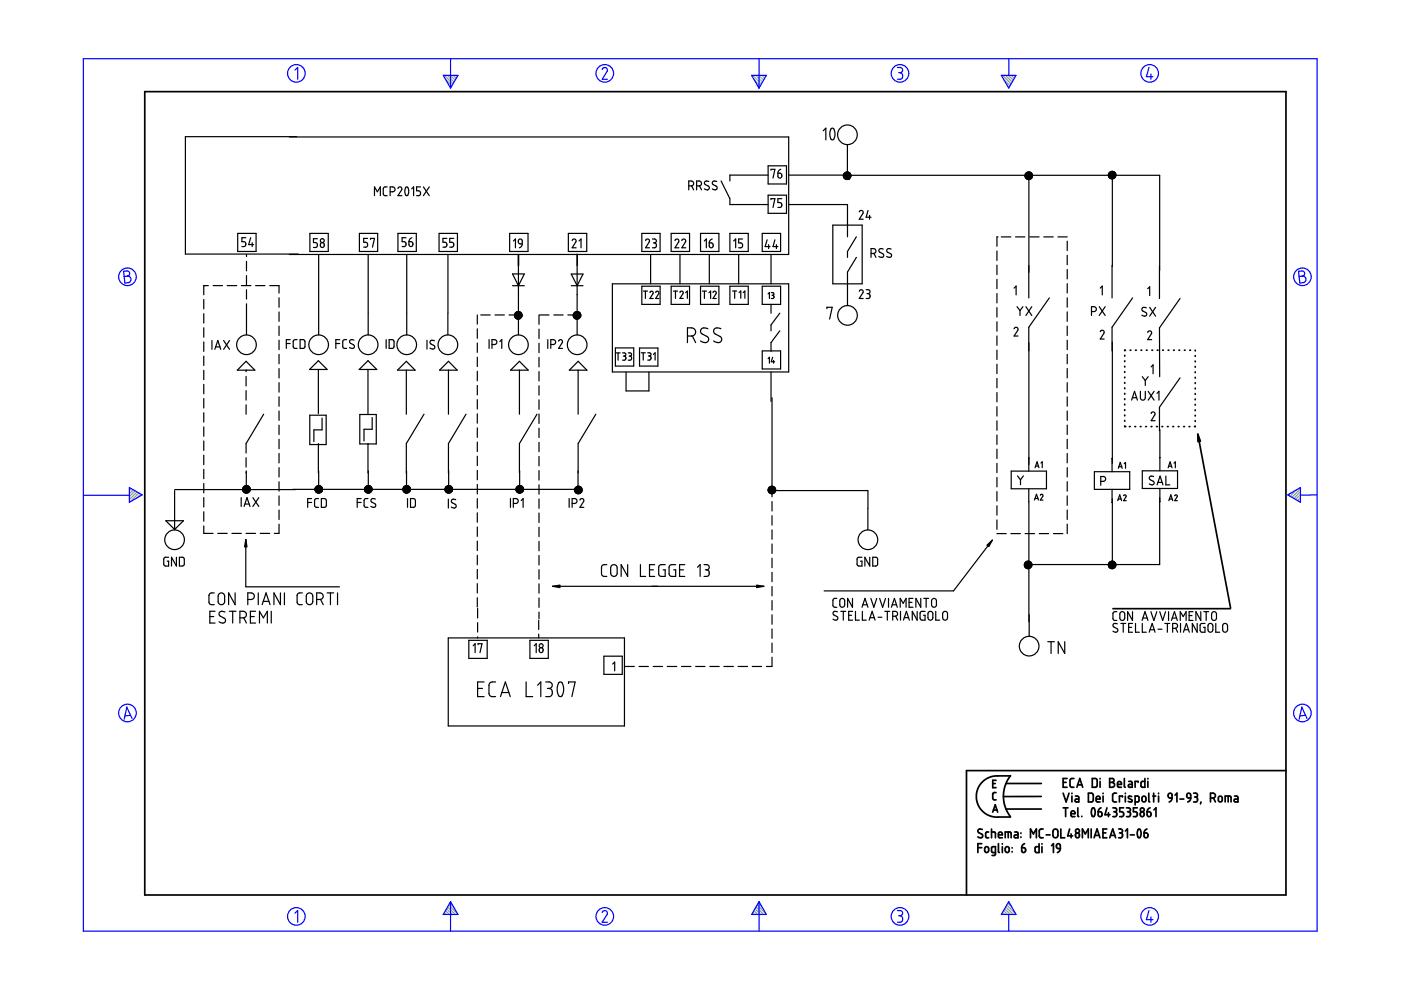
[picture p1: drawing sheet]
<svg xmlns="http://www.w3.org/2000/svg" width="297mm" height="210mm" viewBox="0 0 297 210" stroke-linecap="round" stroke-linejoin="round" font-family="sans-serif">
<g fill="none" stroke="#6c9" stroke-width=".25">
<path d="M94.2 16l1.8 1.8M94.5 16.8l1.3 1.4M94.8 16l1.5 1.4M95.3 18.3l.3 .3M95.5 16l1 1M96.1 16l.6 .6M96.7 16l.3 .2M159.6 16l1.8 1.8M159.9 16.8l1.3 1.4M160.3 16l1.4 1.4M160.7 18.3l.3 .3M160.9 16l1 1"/>
<path d="M161.5 16l.6 .6M162.1 16l.2 .2M212.6 16l1.8 1.8M212.8 16.8l1.3 1.4M213.2 16l1.4 1.4M213.7 18.3l.2 .3M213.8 16l1 1M214.4 16l.7 .6M215.1 16l.2 .2M27.5 103.4h-.1M27.9 103.6l-.5 .4M28.3 103.8l-.9 .9"/>
<path d="M28.7 104.1l-1.3 1.2M29 104.3l-1.6 1.6M29.4 104.5l-1.8 1.9M29.8 104.8l-.8 .8M273.4 104.7l-.3 .3M274.9 103.9l-1.4 1.3M275.7 103.6l-1.8 1.9M275.7 106.1l-.2 .3M275.7 105.5l-.6 .6M275.7 104.9l-1 1M275.7 104.2l-1.4 1.5M94 193.8v.1"/>
<path d="M94.2 193.5l.4 .4M94.4 193.1l.9 .8M94.7 192.7l1.2 1.2M94.9 192.3l1.6 1.6M95.1 191.9l1.9 1.9M95.4 191.5l.8 .8M159.4 193.8v.1M159.6 193.5l.4 .4M159.9 193.1l.8 .8M160.1 192.7l1.2 1.2M160.3 192.3l1.6 1.6M160.5 191.9l1.9 1.9"/>
<path d="M160.8 191.5l.8 .8M212.3 193.8v.1M212.6 193.5l.4 .4M212.8 193.1l.8 .8M213 192.7l1.2 1.2M213.2 192.3l1.6 1.6M213.5 191.9l1.8 1.9M213.7 191.5l.8 .8"/>
</g>
<g fill="none" stroke="#00f" stroke-width=".25">
<path d="M17.7 12.4h261.6v185h-261.6zM62.5 14.9l.6-.6v2.5M94 16h3.1l-1.6 2.7zM95.5 12.4v6.3M127.7 14.7l.5-.4 .5 .3v.5l-1 1.7h1.1M159.4 16h3.1l-1.6 2.7zM160.9 12.4v6.3M190.3 14.3h.7l.3 .3v.6l-.5 .2M190.5 15.4h.3M190.8 15.4l.5 .3v.7l-.3 .4h-.7M212.3 16h3.1l-1.5 2.7zM213.9 12.5v3.5"/>
<path d="M243.6 14.3l-.5 2h1.4M244 15.7v1.1M26.2 57.5l.9-.1 .3 .3 .1 .5-.5 .3 .5 .2 .3 .4-.1 .3-.3 .5-.9 .1zM27 58.5l-.7 .1M275.3 57.5l.9-.1 .3 .3 .1 .5-.5 .3 .5 .2 .3 .4-.1 .4-.2 .3-1 .2zM276.1 58.5l-.7 .1M17.8 105h9.6M27.4 103.4l2.7 1.5-2.7 1.6zM273 104.9l2.7-1.5v3.1zM279.3 104.9l-3.6 .1M27.7 151.7l-1.2 .1M28 152.3l-1.1-2.4-.6 2.6"/>
<path d="M276.8 151.7l-1.2 .1M277.1 152.3l-1.1-2.4-.6 2.6M62.5 193.6l.6-.5v2.4M95.5 191.2v6.2M95.5 191.2l1.6 2.7h-3.1zM127.7 193.5l.1-.3 .5-.1 .5 .4-.1 .4-1 1.6h1.1M160.9 191.2v6.2M160.9 191.2l1.6 2.7h-3.1zM190.3 193.1h.6l.4 .2v.5l-.5 .4M190.5 194.2h.3M190.8 194.2l.5 .3v.7l-.4 .3h-.6M213.9 191.2l1.5 2.7h-3.1z"/>
<path d="M213.9 193.9v3.5M243.6 193.1l-.5 1.9h1.4M244 194.4v1.1"/>
<circle cx="62.8" cy="15.6" r="1.87"/>
<circle cx="128.2" cy="15.6" r="1.87"/>
<circle cx="190.8" cy="15.6" r="1.87"/>
<circle cx="243.8" cy="15.6" r="1.87"/>
<circle cx="27" cy="58.7" r="1.87"/>
<circle cx="276.1" cy="58.7" r="1.87"/>
<circle cx="27" cy="151.2" r="1.87"/>
<circle cx="276.1" cy="151.2" r="1.87"/>
<circle cx="62.8" cy="194.3" r="1.87"/>
<circle cx="128.2" cy="194.3" r="1.87"/>
<circle cx="190.8" cy="194.3" r="1.87"/>
<circle cx="243.8" cy="194.3" r="1.87"/>
</g>
<g fill="none" stroke="#000" stroke-width=".36">
<path d="M30.7 19.4h241.9v170.4h-241.9zM109.9 54v2.3M122.4 53.9v2.3M238.5 75.4v.1M238.5 76.5v.2M238.5 77.7v.1M238.5 78.8v.2M238.5 80v.1M238.6 74.3l-.1 .1M239.6 74.3h.2M240.7 74.3h.2M241.9 74.3h.2"/>
<path d="M243.1 74.3h.1M244.2 74.3h.2M245.4 74.3h.1M246.5 74.3h.2M247.7 74.3h.1M248.8 74.3h.2M250 74.3h.1M251.1 74.3h.2M252.3 74.3h.1M253.4 74.3v.1M253.4 75.4v.1M253.4 76.6v.1"/>
<path d="M253.4 77.7v.2M253.4 78.8v.2M238.5 81.1v.2M238.5 82.3v.1M238.5 83.4v.2M238.5 84.6v.1M238.5 85.7v.2M238.5 86.9v.1M238.5 88v.2M238.5 89.2v.1M238.5 90.3v.1M239.5 90.4h.1"/>
<path d="M240.6 90.4h.2M241.8 90.4h.1M242.9 90.4h.2M244.1 90.4h.1M245.2 90.4h.2M246.4 90.4h.1M247.5 90.4h.2M248.7 90.4h.1M249.8 90.4h.2M251 90.4h.1M252.1 90.4h.2M253.4 80v.2"/>
<path d="M253.4 81.2v.1M253.4 82.3v.1M253.4 83.5v.1M253.4 84.6v.2M253.4 85.7v.2M253.4 86.9v.2M253.4 88.1v.1M253.4 89.2v.1M253.4 90.4h-.1M254 92.1l6.9 36.8M236 129.1h24.9M207.3 179.7h.9"/>
<path d="M208.2 178.9h-.9v1.9M208.3 175.9l-.7-.1-.3 .5 1 .7v.4l-.2 .2-.8-.2M208.9 179.6l.4-.1 .3 .3v.7l-.3 .2h-.3l-.2-.2zM209.6 176.4h-.4l-.2 .3v.8l.2 .1h.4M210.2 176.4l.8 .1 .1 1.1M210.2 175.8v1.8M210.5 166.1h.5M210.5 172.2l.5-1.6 .5 1.6M210.6 171.7h.8M211.2 168h-.4l-.3 .3v1.1l.7 .2M211.2 165.4h-.7v1.6h.7M211.7 177h.8l-.1-.5-.4-.1-.2 .2-.1 .8 .2 .2h.6"/>
<path d="M211.7 178.9v1.7l.2 .2M212.5 178.9v.1M212.5 179.5v1.3M213.1 177.6v-1.2h1.1l.2 .2v1M213.3 179.6l.4-.1 .3 .3v.7l-.3 .2h-.3l-.3-.2zM213.3 166.1h7.5M213.3 171.5h7.5M213.8 176.4v1.2M214.2 164.5h-3.5l-.9 .3-.9 .5-.7 .6-.7 .9-.4 1-.1 1.1 .1 1.1 .4 .9 .7 1 .8 .6 .8 .5 .9 .2h3.5M214.2 164.5l-1 1.7-.5 2.2 .1 1.3 .3 1.3 1.1 2.1M214.6 179.7v.1M215.1 176.4h.5l.2 .3v.9h-.5a.31 .31 0 0 1-.3-.3 .31 .31 0 0 1 .3-.3h.5"/>
<path d="M216.5 176.6v.1M216.5 177.4v.1M216.6 179.7l.7 .2 .1 .5-.1 .2-.3 .2-.3-.2zM217.2 178.9l-.4 .3-.2 .5M218.5 177.6v-1.8l.6 1 .6-1v1.8M220.3 178.9v1.9l-.7-.1-.1-.3v-.7l.2-.2h.6M220.8 168.9h-8.1M220.9 178.9v.1M220.9 179.5v1.3M221.2 175.8h-.6l-.3 .3 .1 1.3 .2 .2h.6M221.8 177h.8M222.9 179.3l.5-.4v1.9"/>
<path d="M223.4 176l.4-.2 .4 .2 .1 1.1-.3 .5h-.4l-.3-.3-.1-1zM224.1 179l.4-.1 .3 .2v.8h-.5l-.3-.2zM224.8 179.9l-.2 .5-.4 .4M224.9 175.8v1.8h.8M225.4 165.9h.6M225.4 168.2l.6 1.8 .7-1.8M225.4 171.3h1M225.9 171.3v1.8M226.2 165.1h-.8v1.8h.8M226.8 175.8l-.4 1.4h1M227.1 172.5h.8l-.1-.5-.4-.1-.3 .2v.8l.2 .2h.6M227.1 176.8v.8"/>
<path d="M227.3 168.2v.1M227.3 168.8v1.2M227.7 165.1h-.6l-.2 .3v1.4l.3 .1h.5M228 168.8h.5l.2 .2v1h-.5a.31 .31 0 0 1-.3-.3 .31 .31 0 0 1 .3-.3h.5M228.1 176.8l.4-.2 .3 .2 .1 .5-.2 .2-.4 .1-.2-.1zM228.3 166.9l.6-1.8 .7 1.8M228.5 166.4h.9M228.5 171.3v1.7l.2 .1M229.4 173.1h.1M229.5 177.6v-1.8l.6 1 .6-1v1.8M230.8 168.2h.7l.3 .3v1.2l-.3 .3h-.7zM231.4 175.8v1.8"/>
<path d="M231.6 165.1h.7l.3 .2v1.3l-.2 .3h-.8zM231.6 171.4a.53 .53 0 0 1 .5 .2 .53 .53 0 0 1 .1 .5l-.1 .7a.34 .34 0 0 1-.4 .3 .34 .34 0 0 1-.3-.4v-.6zM232 177.6l.6-1.8 .6 1.8M232.2 177.1h.8M232.4 169.4h.8v-.3l-.2-.3-.5 .1-.1 .9 .2 .2h.6M232.8 172.1h.6l.2 .2 .1 .5-.2 .3h-.3l-.3-.1zM233.2 165.1v.1M233.2 165.7v1.2M233.4 171.3l-.4 .3-.2 .5M233.8 176.6h.7M233.9 168.2v.1M233.9 168.8v1.2"/>
<path d="M234.7 175.8h-.9v1.8h.9M234.7 171.3l-.4 1.4h1M235 172.3v.8M235.3 165.1h.6l.3 .3-.1 .4-.3 .1 .4 .1 .1 .3-.1 .4-.3 .2h-.6zM235.3 165.9h.5M235.3 177.6l.6-1.8 .6 1.8M235.5 177.1h.9M235.9 171.3h.7l.1 .2 .1 .3-.4 .3M236.2 172.1h.2M236.4 172.1l.3 .2 .1 .5-.3 .3h-.6M236.7 168.2h-.5l-.3 .3v1.3l.3 .2h.5M236.9 166.3h.9l-.2-.5-.3-.1-.3 .1-.1 .9 .2 .2h.7"/>
<path d="M237.2 175.8h.6l.2 .2-.1 .4-.3 .2M237.4 176.6h.2M237.6 176.6l.3 .2 .1 .6-.3 .2h-.5M238 169v-.2h-.7v1.2M238.2 171.3h-.8v.8h.6l.2 .4-.1 .6h-.7M238.4 165.1v1.7l.2 .1M238.6 168.2v.1M238.6 168.8v1.2M238.6 176.2l.4-.4v1.8M238.8 171.3h.5l.3 .2v.4l-.3 .2M239.1 172.1h.2M239.3 172.1l.4 .3-.1 .5-.2 .2h-.6"/>
<path d="M239.3 165.7h.5l.3 .2v1h-.6a.31 .31 0 0 1-.3-.3 .31 .31 0 0 1 .3-.3h.6M239.6 177h.9M239.9 168.9l-.2-.1a.29 .29 0 0 0-.4 .1 .29 .29 0 0 0 .1 .4l.5 .2a.33 .33 0 0 1 0 .5 .33 .33 0 0 1-.5 0l-.2-.1M240.7 170l.7-.1 .1-.9-.2-.2h-.6v1.9M241.1 171.3h-.8v.8h.6l.2 .3-.1 .7h-.7M241.3 165.9v-.2h-.6v1.2M241.3 175.9a.53 .53 0 0 1 .6 .1 .53 .53 0 0 1 0 .6v.7a.35 .35 0 0 1-.5 .3 .35 .35 0 0 1-.2-.5l-.1-.6zM241.9 172.3l.2-.2 .4 .2 .1 .5-.1 .2-.4 .1-.2-.1zM242.2 169l.2-.2 .4 .1 .2 .8-.2 .2-.4 .1-.3-.2zM242.6 176.6l.7 .1 .1 .5-.1 .3-.4 .1-.2-.1zM242.7 165.1v1.8h-.6l-.2-.2 .1-.9 .2-.1h.5M243.2 175.8l-.4 .2-.2 .6"/>
<path d="M243.2 172.1l.7 .2v.7l-.4 .1-.2-.1zM243.4 165.1v.1M243.4 165.7v1.2M243.6 168.2v1.6l.2 .2M243.8 171.3l-.4 .3-.2 .5M244.4 168.8h.6M244.6 168.2v1.8M244.7 171.7l.4-.4v1.8M245.6 168.2v.1M245.6 168.8v1.2M247.7 168.4l.3-.2 .4 .1 .1 .9-.7-.1zM248.5 169.2l-.2 .5-.4 .3"/>
<path d="M249.1 168.6l.4-.4v1.8M250.2 169.4h.8M251.7 168.3l.3-.1 .3 .1 .2 .9h-.6l-.2-.2zM252.5 169.2l-.2 .5-.5 .3M253.1 168.2l.7 .1 .1 .4-.4 .3M253.3 169h.2M253.5 169l.4 .2v.5l-.2 .3h-.6M254.6 170l-.1 .5M256.6 169.2l.9-.1 .2-.3-.1-.4-.4-.2h-.6v1.8M257.3 169.2l.4 .8M258.4 169l.2-.2 .4 .1 .1 .8-.1 .2-.4 .1-.3-.2zM259.8 170v-1.2l1.1 .1 .1 1.1"/>
<path d="M260.4 168.8v1.2M261.7 168.8h.6l.2 .3v.9h-.6a.31 .31 0 0 1-.3-.3 .31 .31 0 0 1 .3-.3h.6M272.6 163.4h-67.7v26.4M211.1 180.8h-.6l-.3-.2 .1-1 .8-.1-.1 1.7-.2 .2h-.5M214.6 180.6v.1"/>
<circle cx="228.4" cy="176.2" r=".41"/>
<circle cx="242.2" cy="171.7" r=".42"/>
</g>
<g fill="none" stroke="#000" stroke-width=".25">
<path d="M61.3 29h105.9v25h-105.9M62.9 29h-23.6v24.9h23.9M82.1 39.6h-.5l-.3 .4v1.3l.3 .2h.5M84.4 39.9l.5-.3 .3 .4-.8 1.5h.8M86 39.7a.59 .59 0 0 1 .7 .8l-.1 .6a.35 .35 0 0 1-.4 .4 .35 .35 0 0 1-.3-.5l-.1-.6zM89.2 39.6h-.9v.8l.6 .1 .3 .3-.2 .6-.7 .1M89.8 39.6l1.2 1.9M91 39.6l-1.2 1.9M146 39.4l.9-.1 .2-.3-.1-.4-.4-.2h-.6v1.9M146.6 39.4l.5 .9M147.7 39.4l.9-.1 .1-.4-.1-.3-.3-.2h-.6v1.9M148.3 39.4l.4 .9"/>
<path d="M150.3 38.5l-.7-.1-.2 .5 .1 .2 .8 .4 .1 .5-.4 .3-.6-.3M152 38.5l-.7-.1-.3 .5 1 .7v.4l-.4 .3-.6-.3M152.9 38.4l1.8 3.7v1.3h8.2M162.9 37.1h-8.2v1.3M162.9 35.2h3.9v3.8h-3.9zM163.5 36.1v-.2h.8l-.4 1.9M164.9 36.7h.5l.3 .2 .1 .5-.2 .3-.3 .1-.3-.2zM165.5 35.9l-.4 .3-.2 .5M174.5 27.7l.6-.5v2.5M176.2 27.3l.5-.1 .3 .6v.8l-.2 .8a.42 .42 0 0 1-.5 .2 .42 .42 0 0 1-.3-.5l-.1-.9zM179.2 36.6l-.3 .3M179.5 36.5l-.7 .6"/>
<path d="M179.6 36.4l-.8 .8M179.6 37.2h66.3v20.2M179.7 30.6v6.5h-12.5M179.7 36.4l-.9 .9M179.7 36.5l-.9 .9M179.9 36.5l-1 1M179.9 38h.1M179.9 37l-.9 .8M179.9 36.7l-1 1M179.9 37.5l-.5 .5M179.9 37.3l-.6 .7M179.9 37.1l-.8 .8"/>
<path d="M179.9 36.5l-1 1.1M180 36.6l-1.1 1.1M180.1 36.6l-.2 .2M180.2 36.7l-1.2 1.1M180.2 36.7l-.3 .3M180.3 36.8l-.4 .3M180.3 36.8l-1.1 1.1M180.3 37.6l-.3 .4M180.3 36.9l-1 1.1M180.4 37l-.5 .4M180.4 37.3l-.8 .8M180.4 37.2l-.9 .9"/>
<path d="M180.4 37.4l-.5 .5M180.4 37.1l-.5 .5M217.7 36.6l-.3 .3M218 36.5l-.7 .6M218 36.4l-.7 .8M218.1 37.2v20.5M218.2 36.4l-.9 .9M218.2 36.5l-.9 .9M218.4 36.5l-1 1M218.4 36.5l-1 1.1M218.6 36.6l-1.2 1.1M218.7 36.7l-1.2 1.1"/>
<path d="M218.7 36.7l-1.1 1.1M218.8 36.8l-1.2 1.1M218.8 37.7l-.2 .2M218.8 36.9l-1 1.1M218.9 37l-1.1 1M218.9 37.5l-.5 .5M218.9 37.1l-1 .9M218.9 37.4l-.7 .7M218.9 37.1l-.9 1M218.9 37.3l-.8 .8M235.4 36.4l-.3 .3M235.6 36.3l-.6 .7"/>
<path d="M235.7 36.3l-.7 .8M235.8 37.2v19.3M235.9 36.3l-.9 .9M235.9 36.3l-.9 1M236 37.1l.5-.4-1.1 1.1M236 37l-.8 .7M236 36.7l-.9 .9M236 36.5l-.9 .9M236 37.5l-.4 .4M236 37.1l-.7 .7M236 36.8l.2-.4-1.1 1.1M236.1 36.4l-1.1 1"/>
<path d="M236.1 36.4l-.1 .2M236.3 36.6l-1.1 1.1M236.4 36.6l-.4 .4M236.5 37.5l-.4 .3M236.5 36.9l-1 1M236.5 36.8l-1.1 1M236.6 37.3l-.7 .6M236.6 37l-.9 .9M236.6 37l-.6 .7M236.6 37.2l-.8 .7M50.4 49.5h3.9v3.8h-3.9zM52.1 50.4h-.8v.8h.5l.3 .4-.1 .6-.7 .1"/>
<path d="M52.3 54v.4M52.3 55.4v2M52.3 58.4v2M53.1 50.4l-.4 1.5h1.1M53.5 51.5v.8M65.7 49.5h3.9v3.8h-3.9zM67.3 50.6h-.8v.8l.5 .1 .3 .3-.2 .6-.6 .1M67.6 54v17M68 51.6l.4-.2 .3 .2v.5l-.1 .3-.4 .1-.2-.2zM76.2 49.5h3.9v3.8h-3.9zM77.9 50.5h-.8v.9h.6l.2 .3-.1 .6-.7 .1M78.1 54v17"/>
<path d="M78.5 50.8v-.3h.9l-.4 1.9M79.4 41.5v-1.9l.6 1.1 .6-1.1v1.9M82.7 40.7l.9-.2 .2-.3-.2-.4-.9-.2v1.9M84.4 49.5h3.9v3.8h-3.9zM86.1 50.4h-.8v.8h.5l.3 .4-.1 .6-.7 .1M86.2 54v17M86.7 51.2l.7 .2 .1 .5-.1 .3-.3 .1-.3-.2zM87.3 40l.4-.4v1.9M87.3 50.4l-.4 .3-.2 .5M93.1 49.5h3.9v3.8h-3.9zM94.7 50.5h-.8v.9h.6l.2 .3-.1 .6-.7 .1M95 54v12.4"/>
<path d="M96.2 50.5h-.8v.9h.5l.3 .4-.2 .6h-.6M108.1 49.5h3.9v3.8h-3.9zM108.7 58.1h2.5l-1.3 2.5zM108.9 51.1l.4-.4v1.8M109.9 56.2v14.8M110 50.8l.4-.1 .3 .1v.9l-.7-.1-.1-.6zM110.7 51.7l-.1 .5-.5 .3M120.5 49.5h3.9v3.8h-3.9zM121.1 58.1h2.5l-1.2 2.5zM121.3 51l.5-.3 .4 .4-.9 1.4h.9M122.4 56.2v14.8M122.8 51.1l.4-.4v1.8"/>
<path d="M136.1 49.5h3.9v3.8h-3.9zM136.9 51l.3-.3 .5 .2v.3l-.8 1.3h.8M137.9 54v6.2M138.3 50.7h.5l.3 .2v.4l-.4 .2M138.5 51.5h.2M138.7 51.5l.4 .3v.5l-.2 .2h-.6M142.3 49.5h3.9v3.8h-3.9zM143.1 51l.4-.3 .4 .2v.4l-.8 1.2h.8M144.2 54v6.2M144.6 51a.43 .43 0 0 1 .3-.3 .43 .43 0 0 1 .5 .2v.3l-.8 1.3h.8M148.5 49.5h3.9v3.8h-3.9zM149.3 51.1l.5-.4v1.8"/>
<path d="M150.4 51.5l.7 .1 .1 .5-.1 .3h-.6zM150.4 54v6.2M151 50.7l-.5 .3-.1 .5M154.7 49.5h3.9v3.8h-3.9zM155.6 51.1l.4-.4v1.8M156.6 54v6.2M157.4 50.7h-.8v.8h.6l.2 .4-.2 .6h-.6M161.6 49.5h3.9v3.8h-3.9zM162.6 50.8l-.4 1.5h1.1M162.9 41.4h3.9v3.8h-3.9zM163 51.9v.8M163.5 42.3v-.2h.8l-.4 1.9"/>
<path d="M163.5 54v6.2M164.3 50.8l-.4 1.5h1M164.6 51.9v.8M165.8 42.1h-.9v.8l.6 .1 .3 .3-.2 .6-.7 .1M167.2 43.4h12.5v6.8M176.6 47.7h6.2v12.5h-6.2zM181.6 50.2l-1.9 3.1v1.3M181.6 54.6l-1.9 3.1v7.1M182.2 44.9l.3-.3 .4 .2 .1 .4-.8 1.3h.8M184 44.6l-.4 1.5h1.1M184.4 45.7v.8M184.7 53.7h.7l.3-.2v-.4l-.2-.3-.8-.1v1.9"/>
<path d="M185.3 53.7l.4 .9M187.3 52.8l-.6-.1-.3 .1-.1 .4 .2 .2 .8 .5v.5l-.5 .2-.5-.2M188.9 52.8l-.6-.1-.2 .2-.1 .3 1 .7v.5l-.5 .2-.5-.2M211.4 50.2h.1M211.4 50.2v2M211.4 53.2v2M211.4 56.2v2M211.4 59.2v2M212.3 50.2h2M215.3 50.2h2M218.1 56.3v6.9M218.3 50.2h2"/>
<path d="M221.3 50.2h2M224.3 50.2h2M226.3 51.1v2M226.3 54.1v2M226.3 57.1v2M235.8 56.3v6.9M245.8 56.5v6.8M43.2 60.6h.1M43.2 63.5v2M43.2 66.5v2M43.2 69.5v2M43.2 72.5v2"/>
<path d="M43.2 75.5v2M43.2 78.5v2M44.2 60.6h-1v1.9M44.9 72.2v1.9M45.2 60.6h2M45.6 74.1l.6-1.9 .6 1.9M45.7 73.6h.9M47.4 72.2l1.3 1.9M48.2 60.6h2M48.7 72.2l-1.3 1.9M51.2 60.6h2M52.2 76.6l1.8 1.9h-3.7z"/>
<path d="M52.2 78.5v.3M52.2 79.8v2M52.3 61.4v2M52.3 64.4v6.6M54.2 60.6h2M57.2 60.6h2v1.5M59.2 63.1v2.1M59.2 66.1v2M59.2 69.2v1.9M59.2 72.1v2M59.2 75.1v2M59.2 78.1v2"/>
<path d="M60.7 72.8h.8M61.5 72h-.8v1.9M63 72h-.5l-.3 .4v1.3l.3 .2h.5M63.6 72h.8l.2 .3 .1 1.2-.3 .4h-.8zM67.5 78.3v9.4M67.5 76.5l1.9 1.8h-3.8zM71.2 72.8h.8M72 72h-.8v1.9M73.5 72h-.6l-.2 .3v1.3l.3 .3h.5M75.1 72.1l-.7-.1-.3 .5 .2 .3 .7 .4 .1 .5-.2 .2-.8-.2M78 76.5l1.9 1.8h-3.7zM78 78.3v9.4"/>
<path d="M81.9 72v1.9M82.5 72h.8l.2 .3v1.2l-.3 .4h-.7zM86.1 76.6l1.9 1.9h-3.7zM86.1 78.5v9.3M90.5 72.1v1.9M92.1 72.2h-.7l-.2 .5 .9 .6 .1 .5-.4 .2-.6-.2M95 66.4v4.6M95.1 76.6l1.8 1.9h-3.7zM95.1 78.5v9.3M101.2 66.8v1.9M101.2 69.7v2M101.2 72.7v2"/>
<path d="M101.2 75.7v2M101.2 78.7v2M101.9 66.8h2M103.7 72v1.9M104.3 73l.9-.1 .1-.3v-.4l-.4-.2h-.6v1.9M104.9 66.8h2M106 72.4l.4-.4v1.9M107.9 66.8h2M108.7 60.6h2.5M109.2 66.8l-.1 .1M109.4 66.8l-.3 .3M109.5 66.1l-.3 .4"/>
<path d="M109.6 66.8l-.4 .4M109.6 66.1l-.5 .5M109.9 66.1l-.8 .7M110 66.8l-.7 .7M110 66.1l-.7 .7M110.1 66.1l-1 .9M110.1 78.5v9.3M110.1 76.6l1.9 1.9h-3.8zM110.2 66.1l-.7 .7M110.3 66.1l-1.1 1.1M110.3 66.8l-.8 .8M110.3 66.2l-1 1.2 .6-.6"/>
<path d="M110.4 66.2l-.6 .6M110.4 66.8l-.8 .8M110.5 66.3l-.5 .5M110.5 66.3l-1.1 1.2M110.6 66.4l-.4 .4M110.6 66.5l-1.1 1M110.6 67.1l-.5 .5M110.6 66.8l-.8 .9M110.6 66.6l-.2 .2M110.7 66.6l-1 1M110.7 66.8l-.8 .9M110.7 67l-.7 .6"/>
<path d="M114.3 66.8v2M114.3 69.8v2M114.3 72.8v2M114.3 75.8v2M114.3 78.8v2M114.4 66.8h2M116.1 72v1.9M116.8 73l.8-.1 .2-.3-.1-.4-.4-.2h-.5v1.9M117.4 66.8h2M118.4 72.3l.4-.3 .4 .2v.4l-.8 1.3h.9M120.4 66.8h2M121.1 60.6h2.5"/>
<path d="M121.8 66.8l-.2 .2M122 66.1l-.4 .4M122.1 66.1l-.5 .5M122.1 66.8l-.5 .4M122.3 66.1l-.8 .7M122.3 66.8l-.6 .6M122.4 66.1l-.9 .8M122.5 66.1l-.7 .7M122.6 66.8l-.8 .7M122.6 66.1l-1 1M122.6 76.6l1.8 1.9h-3.7zM122.6 78.5v9.3"/>
<path d="M122.7 66.1l-1.1 1.1M122.8 66.8l-.8 .8M122.8 66.2l-.6 .6M122.8 66.2l-1.1 1.2M123 66.3l-1.2 1.2M123 66.8l-.9 .8M123 66.4l-.3 .4M123 66.5l-1.1 1M123.1 66.6l-.2 .2M123.1 66.6l-1 1M123.1 67.1l-.5 .5M123.1 66.8h.1"/>
<path d="M123.1 67l-.6 .6M123.1 66.8l-.8 .9M129.8 60.2h37.4v18.7h-37.4zM130.5 73.8h3.9v3.8h-3.9zM130.6 74.8h.9M131 74.8v1.6M132 74.8l.6 .1a.34 .34 0 0 1 .1 .4 .34 .34 0 0 1-.3 .2M132.2 75.5h.2M132.4 75.5l.2 .1 .1 .5-.3 .3h-.4M132.7 78.9v4h4.9v-4M133.2 74.8h.5a.34 .34 0 0 1 .2 .4 .34 .34 0 0 1-.3 .3M133.4 75.5h.2"/>
<path d="M133.6 75.5l.2 .1 .1 .5-.3 .3h-.4M135.6 73.8h3.9v3.8h-3.9zM136 74.8h.8M136.1 60.7h3.9v3.8h-3.9zM136.4 74.8v1.5M136.4 61.7h.9M136.8 61.7v1.6M137.3 74.8h.5a.34 .34 0 0 1 .2 .4 .34 .34 0 0 1-.3 .3M137.5 75.5h.2M137.7 75.5l.3 .1v.5l-.2 .2h-.5M137.8 62a.35 .35 0 0 1 .5-.2 .35 .35 0 0 1 .2 .5l-.7 1h.7M138.5 75.1l.4-.3v1.5"/>
<path d="M139 62a.34 .34 0 0 1 .5-.2 .34 .34 0 0 1 .2 .5l-.7 1h.7M142.3 60.7h3.9v3.8h-3.9zM142.8 61.7h.9M143.2 61.7v1.6M144.2 62a.35 .35 0 0 1 .4-.3 .35 .35 0 0 1 .2 .5l-.6 1.1h.7M145.4 62.1l.3-.4v1.6M145.8 71.2h.9l.5-.1 .3-.6-.2-.7-.5-.3h-1v3.1M146.8 71.2l.7 1.4M148.5 60.7h3.9v3.8h-3.9zM148.9 61.7h.9M149.4 61.7v1.6M150.1 69.7l-.6-.2-.6 .1-.3 .3-.1 .4 .3 .5 1.4 .8 .1 .4-.2 .4-.6 .2-1-.3"/>
<path d="M150.3 62.1l.4-.4v1.6M151.2 62a.35 .35 0 0 1 .4-.2 .35 .35 0 0 1 .2 .5l-.6 1h.7M152.8 69.7l-1.1-.1-.3 .3-.1 .5 .3 .4 1.3 .7 .1 .3v.5l-.6 .3-1.1-.3M154.7 60.7h3.9v3.8h-3.9zM155.3 61.7h.9M155.8 61.7v1.5M156.7 62l.4-.3v1.5M157.6 62l.3-.3v1.5M161.6 60.7h3.9v3.8h-3.9zM161.6 74.4h3.9v3.8h-3.9zM162.9 62.3l.2-.3v1.3M162.9 76l.2-.2v1.2"/>
<path d="M163.5 64.5v1.9M163.5 78.9v6.2M163.5 62h.3a.29 .29 0 0 1 .3 .3 .29 .29 0 0 1-.3 .3M163.7 62.6h.1M163.8 62.6l.2 .1 .1 .4-.6 .2M163.8 75.8l-.3 .9h.7M164 76.4v.6M165.3 66.4l-1.8 2.5v1.2M165.3 70.1l-1.8 2.5v1.9M175.3 65.4v-.2h1.1l-.5 2.4M182.2 61.7l.3-.3 .5 .2v.4l-.8 1.3h.8M183.6 61.4h.6l.2 .3v.4l-.4 .2"/>
<path d="M183.8 62.3h.2M184 62.3l.4 .2v.5l-.2 .3h-.6M211.4 62.2v2M211.4 65.2v2M211.4 68.2v2M211.4 71.2v2M211.4 74.2v2M211.4 77.2v2M215 69.7l.4-.3 .4 .2v.4l-.8 1.2h.8M215 61.1l.4-.4v1.8M215.6 65l.7 .8M216.3 65.8v1.1"/>
<path d="M216.9 65l-.6 .8M217.5 65l1.3 1.9M218.1 72.7v25.8M218.8 65l-1.3 1.9M222.5 63.2l-4.4 6.2v5M226.3 60.1v2M226.3 63.1v2M226.3 66.1v2M226.3 69.1v2M226.3 72.1v2M226.3 75.1v2M226.3 78.1v2"/>
<path d="M231.4 66.1l.9-.2 .2-.3-.2-.4-.3-.2h-.6v1.9M233.1 65l1.2 1.9M233.3 70.3l.3-.3 .4 .2 .1 .4-.8 1.3h.8M233.3 61.1l.4-.4v1.8M234.3 65l-1.2 1.9M235.8 72.5v25.8M240.1 63.2l-4.3 6.2v5M242.2 79.9l.6 .8M243 65.3l-.6-.1-.3 .5 .9 .6 .1 .5-.3 .2-.7-.2M243.3 70.5l.5-.4 .4 .4-.9 1.5h.9M243.3 61.2l.5-.4v1.9M243.4 79.9l-.6 .8"/>
<path d="M243.8 65.2l1.2 1.8M244.1 77.8l.4-.4v1.8M245 65.2l-1.2 1.8M250.2 63.3l-4.4 6.2 .1 10.4M43.2 81.5v2M43.2 84.5v2M43.2 87.5v2M43.2 90.5v2M43.2 93.5v2M43.2 96.5v2M43.2 99.5v2M52.2 82.8v2"/>
<path d="M52.2 85.8v2M52.2 97v2M52.2 99.8v4M55.9 87.8l-3.7 6.2v2.1M59.2 81.1v2M59.2 84.1v2M59.2 87.1v2M59.2 90.1v2M59.2 93.1v2M59.2 96.1v2M59.2 99.1v2M65.7 88h3.5v6.3h-3.5z"/>
<path d="M67.5 94v6.3M67.6 99.8v4M68.3 88.6v2.5h-1.8v2.5M76.3 87.9h3.5v6.2h-3.5zM78 94v6.3M78.1 99.8v4M78.9 88.5v2.5h-1.7v2.5M86.2 99.8v4M89.9 87.8l-3.8 6.2v6.3M95.1 99.8v4M98.8 87.8l-3.7 6.2v6.3M101.2 81.7v2"/>
<path d="M101.2 84.7v2M101.2 87.7v2M101.2 90.7v2M101.2 93.7v2M101.2 96.7v2M101.2 99.7v2M110.2 99.8v4M113.9 87.8l-3.8 6.2v6.3M114.3 81.8v2M114.3 84.8v2M114.3 87.8v2M114.3 90.8v2"/>
<path d="M114.3 93.8v2M114.3 96.8v2M114.3 99.8v2M122.6 99.8v4M126.3 87.8l-3.7 6.2v6.3M163.7 84.3v21M211.4 80.2v2M211.4 83.2v2M211.4 86.2v2M211.4 89.2v2M211.4 92.2v2M211.4 95.2v2"/>
<path d="M211.4 98.2v2M214.4 99.9h7.5v3.7h-7.5zM218.1 97.1h.1M218.1 97.1v2.8M219.5 99.2l.4-1.3 .4 1.3M219.6 98.8h.6M220.7 98.2l.3-.3v1.3M226.3 81.1v2M226.3 84.1v2M226.3 87.1v2M226.3 90.1v2M226.3 93.1v2"/>
<path d="M226.3 96.1v2M226.3 99.1v2M235.8 97.2v2.8M237.1 99.3l.4-1.3 .4 1.3M237.2 99h.6M238.4 98.3l.2-.3v1.3M239.9 84.8l.6-1.8 .7 1.8M240.1 84.3h.9M241.8 83v1.4l.4 .4h.3l.3-.3v-1.5M242.2 99.8h7.5v3.8h-7.5zM242.8 80.7v1M243.4 83l1.3 1.8"/>
<path d="M244.1 87.7l.3-.4 .5 .2v.4l-.8 1.3h.8M244.7 83l-1.3 1.8M245.3 83.4l.4-.4v1.8M245.9 97h.1M245.9 91.1v8.7M247.7 99.2l.4-1.3 .4 1.3M247.8 98.8h.6M248.9 98.2l.3-.3v1.3M250.2 80.1l-4.4 6.2v5M35.2 110.4h3.7l-1.9 1.9zM35.8 118.2h-.8l-.3 .2v1.3l.3 .3h.8v-1h-.4M37 104v8.4"/>
<path d="M37.4 118.2v1.8l-1-1.8v1.8M38 118.2h.8l.3 .3v1.2l-.3 .3h-.8zM43.2 111.5v1.6h2M43.2 102.5v2M43.2 105.5v2M43.2 108.5v2M46.2 113.1h2M49.2 113.1h2M51.1 105.5v1.9M51.8 107.4l.6-1.9 .6 1.9M51.9 106.9h.9M52 103l-.5 .5"/>
<path d="M52 104.1l-.2 .3M52.1 103l-.6 .6M52.1 114.4v10h19.9M52.2 100.1v.2M52.2 113.1h2M52.2 104.1l-.3 .4M52.2 103.9l-.2 .2M52.2 103.4l-.7 .7M52.2 103.2l-.7 .7M52.2 103l-.8 .8M52.3 104.1l-.1 .1M52.3 103l-.9 .8"/>
<path d="M52.5 103l-.3 .2M52.5 103l-1 1M52.6 103l-.4 .4M52.7 103.1l-1.1 1.1M52.7 104.1l-.4 .4M52.7 103.1l-1.1 1.2M52.8 103.2l-1.2 1.1M52.9 103.3l-1.2 1.1M52.9 103.3l-.7 .6M52.9 104.1l-.3 .4M53 103.4l-.8 .7M53 104.1l-.5 .4"/>
<path d="M53 103.6l-.9 .9 .1-.2M53 104l-.2 .1M53 103.5l-.6 .6M53 103.7l-.8 .9M53 103.8l-.3 .3M53.6 105.5l1.3 1.9M54.9 105.5l-1.3 1.9M55.2 113.1h2M59.2 111.1v2h-1M59.2 102.2v1.9M59.2 105.1v2M59.2 108.1v2.1"/>
<path d="M65.2 106.5h.9M66.1 105.7h-.9v1.9M66.9 104.1v.1M67.1 104.1l1-.9-1.1 1.1M67.2 104.1l-.2 .2M67.3 104.1l-.2 .3M67.3 103l-.5 .5M67.4 103l-.6 .6M67.5 105.7h-.5l-.3 .3 .1 1.4 .2 .2h.5M67.6 103l-.8 .8M67.7 104.1l-.3 .4M67.8 103l-1 1"/>
<path d="M67.8 103.8l-.6 .7M67.8 104.1l-.4 .4M67.8 104.1h-.1M67.8 103.2l-.9 .9M67.8 104.1v.1M67.9 103l-1.1 1M68 103.1l-.2 .1M68 103.1l-1.1 1M68.1 104.1l-.5 .5M68.1 105.7h.8l.3 .3v1.2l-.3 .3-.8 .1zM68.2 103.3l-.9 .8M68.2 104.1l-.3 .4"/>
<path d="M68.2 103.3l-1.1 1.1M68.2 104.2l-.2 .2M68.3 103.4l-1.1 1.1M68.3 104.1h.1M68.3 103.4l-.5 .5M68.3 103.5l-.5 .6M68.3 104l-.1 .1M68.4 103.8l-.8 .8M68.4 103.6l-.6 .5M68.4 103.7l-.4 .4M75.7 106.5h.9M76.6 105.7h-.9v1.9"/>
<path d="M77.4 104.1v.1M77.6 104.1l-.1 .2M77.8 103l-.5 .4M77.9 104.1l-.3 .3M77.9 103l-.6 .5M78 105.7h-.5l-.3 .3 .1 1.4 .2 .2h.5M78.1 104.1l-.4 .4M78.1 103l-.8 .7M78.1 103l-.8 .8M78.3 103l-1 .9M78.3 104.1l-.4 .4M78.3 103l-1 1"/>
<path d="M78.4 103l-1 1.1M78.4 104.1l-.4 .5M78.5 103l-1.1 1.1M78.6 103.1l-1.1 1.1M78.6 103.1l-1 1M78.7 103.2l-1.1 1.2M78.7 103.3l-.9 .8M78.7 104.1l-.3 .4M78.8 103.3l-.8 .8M78.8 103.4l-1.1 1.1M78.8 103.5l-.6 .6M78.9 103.5l-1 1"/>
<path d="M78.9 104l-.2 .1M78.9 103.7l-.8 .9M78.9 103.9l-.6 .6M78.9 103.7l-.5 .4M79.6 105.8l-.6-.1-.4 .4 .2 .3 .8 .5v.5l-.5 .2-.5-.2M85.8 104.1l-.2 .2M85.8 103.1l-.2 .2M86 103l-.6 .6M86.1 104.1l-.3 .3M86.1 103l-.7 .7M86.3 104.1l-.4 .4M86.3 103l-.9 .8"/>
<path d="M86.3 103l-.9 .9M86.4 105.7v1.9M86.5 103l-1.1 1M86.5 104.4l-.2 .1M86.5 104.1l-.5 .4M86.5 103.8l-.6 .7M86.5 103.9l-.2 .2M86.5 103.7l-.5 .4M86.5 103l-1 1.1M86.5 103.4l-.8 .7M86.5 103.2l-1 .9M86.5 104.1v.1"/>
<path d="M86.5 103h.1M86.6 103.1l-.1 .1M86.7 103.1l-1.1 1.1M86.8 103.2l-.3 .2M86.8 103.2l-1.1 1.1M86.9 103.3l-1.2 1.1M86.9 103.3l-.4 .4M87 104.1l-.4 .4M87 103.4l-.5 .5M87 103.6l-.5 .5M87 103.6l-.9 .9M87 103.8l-.8 .8"/>
<path d="M87 103.9l-.5 .5M87 105.7h.8l.3 .3v1.2l-.3 .3-.8 .1zM94.4 104.1v.1M94.6 103.1l-.1 .1M94.6 104.1l1.1-.9-1.1 1.1M94.7 104.1l-.2 .2M94.9 104.1l-.2 .3M94.9 103l-.5 .5M95 103l-.7 .6M95.1 105.8v1.9M95.2 103l-.9 .8M95.2 104.1l-.4 .4"/>
<path d="M95.2 103l-.9 .9M95.4 103l-1 1M95.4 104.1l-.4 .4M95.5 103l-1.1 1.1M95.6 103.1l-1.1 1.1M95.6 104.1l-.4 .4M95.8 103.3l-1 .8M95.8 103.3l-1.1 1.1M95.8 104.2l-.3 .2M95.8 103.9l-.7 .7M95.8 103.7l-.8 .8M95.8 103.4l-1 1.1"/>
<path d="M95.8 104.1h-.1M95.9 103.4l-.8 .7M95.9 104l-.5 .5M95.9 103.6l-.6 .5M95.9 103.6l-.1 .1M95.9 103.8l-.1 .1M95.9 103.8l-.4 .3M96.6 105.9h-.6l-.3 .1v.4l1 .7-.1 .4-.3 .2-.6-.2M101.2 102.7v2M101.2 105.7v2M101.2 108.7v2M101.2 111.7v2"/>
<path d="M101.2 114.7v2M101.2 117.7v2M108.2 105.7v1.9M108.8 106.7h.7l.3-.1 .1-.5-.2-.3-.9-.1v1.9M109.6 104.1v.1M109.7 103.1l-.1 .2M109.9 104.1l-.2 .3M109.9 103l-.4 .4M110 104.1l-.3 .3M110.1 103l-.7 .6M110.2 103l-.8 .7M110.2 104.1l.7-.6-1 1"/>
<path d="M110.2 104.1l-.3 .4M110.3 103l-.9 .9M110.4 103l-1 .9M110.4 104.1l-.3 .4M110.5 103l-1.1 1M110.5 106.1l.4-.4v1.9M110.5 103l-1 1.1M110.6 103.1l-1.1 1.1M110.7 103.1l-1.1 1M110.7 104.1l-.3 .4M110.7 103.2l-1.1 1.1M110.8 103.2l-1 .9"/>
<path d="M110.8 103.3l-.8 .8M110.9 103.3l-1.1 1.2M110.9 104.2l-.3 .2M110.9 104.1h.1M111 103.7l-.9 .9M111 103.9l-.7 .6M111 103.6l-.6 .5M111 103.8l-.4 .3M114.3 102.8v2M114.3 105.8v2M114.3 108.8v2M114.3 111.8v2"/>
<path d="M114.3 114.8v2M114.3 117.8v2M120.7 105.7v1.9M121.3 106.7l.9-.1 .1-.4-.1-.3-.3-.2h-.6v1.9M121.9 104.1v.1M122.4 103.1l-.5 .5M122.5 104.1l-.4 .4M122.5 103.1l-.7 .6M122.6 103.1l-.8 .8M122.7 103.8h-85.6M122.7 103.1l-.9 .9M122.8 104.1l-.5 .5"/>
<path d="M122.8 103.1l-1 1M122.9 104.1l.5-.4-1 1M122.9 103.1l-1 1M122.9 104.1l-.5 .6M123 106l.3-.3 .4 .2 .1 .4-.8 1.3h.8M123 103.2l-1.1 1.1M123.1 103.3l-1.1 1.1 1.1-1.1M123.2 104.1l-.5 .6M123.2 103.4l-.8 .7M123.3 103.4l-1.1 1.1M123.3 103.5l-1.1 1.1M123.3 103.5l-.6 .6"/>
<path d="M123.4 104.2l-.4 .4M123.4 104.1l-.5 .6M123.4 103.8l-.8 .9M123.4 103.9l-.2 .2M128.7 119.7h-.8l-.4 .6 .1 1.7 .4 .2h.7M129.6 120l.7-.3 .5 .4 .1 1.6-.4 .4-.6 .1-.4-.4v-1.5zM133.1 119.7v2.5l-1.4-2.5v2.5M135.8 119.7v2.5h1.1M138.8 119.7h-1.1v2.5h1.1M141 119.7h-1l-.3 .4v1.7l.4 .4h.9v-1.4h-.4M143.3 119.7h-1l-.4 .3v1.7l.4 .5h1v-1.4h-.5M145.2 119.7h-1.1v2.5h1.1"/>
<path d="M149.3 119.7h.7l.3 .4-.1 .5-.4 .2M163 104.1l-.1 .1M163.2 103.3l-.2 .1M163.2 104.1l-.2 .3M163.3 103.1l-.4 .5M163.4 104h20.6M163.5 104.1l-.4 .4M163.5 103.1l-.6 .7M163.6 104.1l-.4 .5M163.6 103.1l-.7 .8M163.7 106.3v2.1M163.7 109.3v2"/>
<path d="M163.7 112.4v1.9M163.7 115.3v2M163.7 118.3v2.1M163.8 103.1l-.9 .9M163.8 103.1l-.9 1M163.9 103.1l-1 1.1M164 103.2l-1 .9M164.1 104.1l-.6 .6M164.1 103.2l-1.1 1.1M164.1 103.3l-.9 .8M164.2 103.3l-1.1 1.2M164.2 103.3l-.8 .8"/>
<path d="M164.3 103.4l-.7 .7M164.3 103.5l-1 1.1M164.3 104.3l-.2 .3M164.4 104.1l-.1 .1M164.4 103.6l-1.1 1M164.4 103.6l-1 1M164.4 104.1l-.6 .6M164.4 103.8l-.8 .9M164.4 104l-.7 .7M164.4 103.8l-.4 .3M182.8 118.2h-.8l-.3 .2v1.3l.2 .2 .9 .1v-1h-.4M184 107.8v4.6"/>
<path d="M184 104v3.8M184.4 118.2v1.8l-1-1.8v1.8M185 118.2h.8l.3 .2v1.3l-.3 .3h-.8zM210.4 114.5l-8.2 10.8h-27.5M211.4 113.1h1.9M211.4 101.2v2M211.4 104.2v2M211.4 107.2v2M211.4 110.2v2M214.3 113.1h2M215.7 100.9l.7 .8M216.4 101.7v1.1"/>
<path d="M217 100.9l-.6 .8M217.2 119.7v.1M217.3 119.7l-.1 .1M217.3 119.4h.1M217.3 119.7v.1M217.3 113.1h2.1M217.5 119.7l-.3 .3M217.7 119l-.4 .4M217.8 119l-.6 .5M218 119l-.8 .7M218 119l-.7 .7M218.1 103.6v2.8"/>
<path d="M218.1 106.7v25.1M218.2 119l-.8 .7M218.2 119l-1 1M218.3 119l-1 1.1M218.4 119.1l-1.1 1.1M218.4 119.7l-.8 .8M218.5 119.1l-1.1 1.2M218.5 119.2l-1.1 1.1M218.6 119.2l-1.1 1.2M218.6 119.3l-1.1 1.1M218.6 119.7l-.8 .9M218.7 119.4l-1.1 1.1"/>
<path d="M218.7 119.4l-.3 .3M218.7 119.5l-1 1M218.8 120l-.6 .6M218.8 119.6l-.2 .1M218.8 119.8l-.8 .8M218.8 119.7l-.9 .9M219.3 106l.5-1.2 .4 1.2M219.5 105.7h.5M220.3 113.1h2M220.6 105a.29 .29 0 0 1 .4-.2 .29 .29 0 0 1 .1 .4l-.5 .8h.5M223.4 113.1h1.9M226.3 102.1v2"/>
<path d="M226.3 105.1v2M226.3 108.1v2M226.3 111.1v2M232 100h7.5v3.8h-7.5zM233.4 102.1l.6-.1 .3-.2 .1-.3-.2-.4-.8-.1v1.9M235.1 119.7l-.1 .1M235.2 119.7l-.2 .3M235.4 119.1l-.3 .3M235.5 119.7l-.4 .5M235.5 119l-.5 .5M235.7 119l-.7 .7 .8-.7M235.8 106.6h.1"/>
<path d="M235.8 103.8v2.8M235.8 105.8v13.9M235.9 119l-.7 .7M236 119l-1 1M236 119.2l-.6 .5M236 119.7v.1M236 119v.1M236.2 119.1l-1.1 1M236.2 119.7l-.2 .3M236.3 119.1l-1.2 1.1M236.3 119.2l-1.1 1.1M236.4 119.2l-1.2 1.2"/>
<path d="M236.4 119.3l-1.1 1.1M236.5 119.4l-1.1 1.1 .6-.6M236.5 119.4l-.3 .3M236.6 119.6l-1 .9M236.6 119.5l-.3 .2M236.6 120l-.6 .6M236.6 119.7l-.9 .9M236.6 119.8l-.6 .6M237 106.2l.4-1.3 .4 1.3M237.1 105.8h.6M238.2 105.1a.28 .28 0 0 1 .4-.2 .28 .28 0 0 1 .1 .4l-.5 .9h.6M244.6 101h-.7l-.2 .5 .1 .2 .8 .4v.5l-.4 .2-.5-.2"/>
<path d="M245.3 102.8l.7-1.9 .6 1.9M245.5 102.3h.9M245.9 106.4h.1M245.9 103.6v16.1h-27.5M247.2 100.9v1.9h.8M247.8 106.2l.4-1.3 .4 1.3M247.9 105.8h.6M249.1 105.1a.28 .28 0 0 1 .3-.2 .28 .28 0 0 1 .2 .4l-.5 .9h.5M44.5 130.7h.8M45.4 125.7h-.7l-.4 .5v1.7l.3 .3h.8M45.6 129.6h-1.1v2.5h1.1M46.4 126l.6-.3 .4 .2 .2 .3v1.5l-.4 .5h-.5l-.4-.5-.1-1.4z"/>
<path d="M47.7 129.8l-.9-.2-.3 .3-.1 .4 .2 .3 1.1 .6 .1 .6-.5 .3-.9-.3M48.6 129.6h1.4M49.3 129.6v2.5M49.8 125.7v2.5l-1.3-2.5v2.5M50.9 131h.7l.5-.3 .1-.5-.2-.4-1.1-.2v2.5M51.7 131l.5 1.1M52.5 127.1h.9l.4-.3 .1-.5-.2-.4-.4-.2h-.8v2.5M53.1 130.7h.8M54.2 129.6h-1.1v2.5h1.1M54.8 125.7v2.5M55 132.1v-2.5l.8 1.4 .9-1.4v2.5M55.6 128.2l.8-2.5 .9 2.5"/>
<path d="M55.8 127.5h1.2M57.5 129.6v2.5M59.5 125.7v2.5l-1.4-2.5v2.5M60.3 125.7v2.5M64.1 125.7h-.7l-.4 .5v1.7l.3 .3h.8M65.2 125.9l.5-.2 .6 .5v1.4l-.4 .6h-.5l-.4-.5-.1-1.4zM67.1 127.1h.9l.4-.3 .1-.5-.3-.5-1.1-.1v2.5M68 127.1l.5 1.1M69.4 125.7h1.3M70.1 125.7v2.5M71.6 125.7v2.5M95 135.3h37.4v18.6h-37.4z"/>
<path d="M99.4 135.8h3.9v3.8h-3.9zM100.3 136.9l.4-.4v1.9M101.2 120.7v2M101.2 123.7v2M101.2 126.7v2M101.3 129v2M101.3 132v2M101.3 135v.3M101.4 136.7v-.2h.8l-.4 1.9M112.4 135.8h3.8v3.8h-3.8zM113.3 136.9l.4-.4v1.9M114.2 131.5v2"/>
<path d="M114.2 134.5v.8M114.3 120.8v2M114.3 123.8v2M114.3 126.8v2M114.3 129.8v1.4M114.4 137.5l.4-.2 .3 .2v.5l-.1 .3h-.4l-.2-.1zM117.2 124.3h44.8M128 139.1h3.9v3.9h-3.9zM137.7 120.8h.8M144.1 120.8h.8M147.9 120.3l.5-.6v2.5M149.5 120.8h.3"/>
<path d="M149.8 120.8l.5 .3v.7l-.3 .4h-.7M163.7 121.3v2M163.7 124.4v1.9M163.7 127.3v2M163.7 130.3v2.1M163.7 133.3v2M163.7 136.4v1.9M163.7 139.3v2h-1.2M177.4 126.9h-.5l-.3 .3 .1 1.3 .1 .2 .6 .1M177.5 129.7l-.7-.1-.2 .5 .2 .3 .7 .3 .1 .6-.5 .2-.5-.2M178.2 127.1l.5-.2 .4 .3v1.1l-.4 .4h-.4l-.2-.3zM178.3 129.6h1"/>
<path d="M178.8 129.6v1.9M179.9 130.5h.7M180.7 126.9v1.9l-1-1.9v1.9M180.8 129.6h-.9v1.9h.9M181.4 129.6v1.9h.8M182.8 128.8l.6-1.9 .6 1.9M182.8 129.6v1.9h.9M182.9 128.2h1M184.3 131.5l.6-1.9 .6 1.9M184.5 131h.9M184.6 126.9l.7 1.9 .6-1.9M186.2 130.9h.8"/>
<path d="M186.5 126.9l.6 1.9 .6-1.9M187.6 129.6h1M188.1 129.6v1.9M188.4 126.9v1.9M189 128.8l.6-1.9 .6 1.9M189.2 128.2h.9M189.3 130.7h.5l.4-.2 .1-.4-.2-.4-.8-.1v1.9M189.9 130.6l.4 .9M190.9 128.8v-1.9l.6 1 .6-1v1.9M190.9 129.6v1.9M191.6 131.5l.6-1.9 .6 1.9M191.7 131h.9"/>
<path d="M192.7 127.7h.7M193.6 126.9h-.9v1.9h.9M194.5 129.6v1.9l-1.1-1.9v1.9M195.2 126.9v1.9l-1-1.9v1.9M195.9 126.9h1M196.1 129.6h-.7l-.3 .3v1.2l.2 .4h.8v-1h-.3M196.4 126.9v1.9M196.8 129.8l.6-.2 .4 .4v1l-.4 .5-.4-.1-.2-.3zM197.6 127.1l.6-.2 .3 .4v1l-.3 .4h-.4l-.3-.3v-1.1zM198.4 129.6v1.9h.8M200 129.8l.5-.2 .4 .4v1.1l-.4 .4-.3-.1-.3-.3v-1zM217.3 120.2h.1"/>
<path d="M218.2 130.3v4.6M218.7 120.1l-.4 .4M222.1 136.1h1.4M222.8 136.1v2.5M225.7 136.1v2.5l-1.3-2.5v2.5M236 120.4l-.2 .2M236 120.5l-.1 .1M236 120.1l-.5 .4M236.8 129.7h-.6l-.2 .3 .1 1.4 .2 .2h.5M236.9 132.3l-.6-.1-.3 .5 .2 .3 .7 .3 .1 .5-.4 .2-.6-.2M237.5 129.9l.5-.2 .5 .4-.1 1.1-.3 .4-.5-.2-.2-.3zM237.6 132.2h1.1"/>
<path d="M238.1 132.2v1.8M239.3 133h.6M240.1 132.2h-.8v1.8h.8M240.1 129.7v1.9l-1-1.9v1.9M240.7 132.2v1.8h.9M242.1 131.6l.7-1.9 .6 1.9M242.2 132.2v1.8h.8M242.3 131h.9M243.6 134l.7-1.8 .6 1.8M243.8 133.5h.9M244 129.7l.6 1.9 .7-1.9M245.5 133.4h.9"/>
<path d="M245.9 129.7l.6 1.9 .6-1.9M247 132.2h1M247.5 132.2v1.8M247.8 129.7v1.9M248.4 131.6l.6-1.9 .6 1.9M248.5 131h.9M248.6 133.2l.9-.1 .2-.3-.1-.4-.3-.2h-.7v1.8M249.3 133.2l.4 .8M250.2 131.6v-1.9l.7 1 .6-1v1.9M250.3 132.2v1.8M250.9 134l.6-1.8 .7 1.8M251.1 133.5h.9"/>
<path d="M252.1 130.5h.6M252.9 129.7h-.8v1.9h.8M253.8 132.2v1.8l-1-1.8v1.8M254.6 129.7v1.9l-1-1.9v1.9M255.2 129.7h1.1M255.5 132.2h-.8l-.2 .2-.1 1.3 .3 .3h.8v-1h-.3M255.7 129.7v1.9M256.2 132.4l.6-.2 .3 .3v1.2l-.4 .3h-.4l-.2-.4zM257 129.8l.6-.1 .3 .4v1l-.4 .5-.4-.1-.2-.3v-1zM257.8 132.2v1.8h.8M259.3 132.4l.6-.2 .3 .3 .1 1.1-.4 .4h-.4l-.3-.4zM101.3 146h1"/>
<path d="M102.6 144.6h-1.3v3.1h1.3M105.1 144.6h-1l-.4 .6 .1 2.2 .5 .3h.8M106.1 147.7l1-3.1 1.1 3.1M106.4 146.8h1.5M111.5 144.6v3.1h1.4M114 145.3l.7-.7v3.1M115.7 144.6h.8l.5 .3v.7l-.2 .3-.4 .1M116.1 146h.3M116.4 146l.6 .3 .1 1-.5 .4h-.9M118.5 144.8l.2-.2 .4 .1 .4 1-.1 1.4-.2 .4-.3 .2-.4-.2-.3-.9v-.9zM120.5 144.9v-.3h1.4l-.7 3.1M129.9 140.8l.4-.4v1.8"/>
<path d="M132.5 141.3h2M135.5 141.3h2M138.5 141.3h2M141.5 141.3h2M144.5 141.3h2M147.5 141.3h2M150.5 141.3h2M153.5 141.3h2M156.5 141.3h2M159.5 141.3h2"/>
<circle cx="179.6" cy="37.3" r=".8"/>
<circle cx="179.7" cy="28.6" r="2.08"/>
<circle cx="218.1" cy="37.3" r=".8"/>
<circle cx="235.8" cy="37.1" r=".8"/>
<circle cx="68.3" cy="51" r=".41"/>
<circle cx="52.3" cy="73.1" r="2.08"/>
<circle cx="67.6" cy="73.1" r="2.08"/>
<circle cx="78.1" cy="73.1" r="2.08"/>
<circle cx="86.2" cy="73.1" r="2.08"/>
<circle cx="95" cy="73.1" r="2.08"/>
<circle cx="109.9" cy="66.9" r=".8"/>
<circle cx="109.9" cy="73.1" r="2.08"/>
<circle cx="122.3" cy="66.9" r=".8"/>
<circle cx="122.4" cy="73.1" r="2.08"/>
<circle cx="179.7" cy="66.9" r="2.08"/>
<circle cx="37" cy="114.4" r="2.08"/>
<circle cx="52.2" cy="103.8" r=".8"/>
<circle cx="67.6" cy="103.8" r=".8"/>
<circle cx="78.1" cy="103.8" r=".8"/>
<circle cx="86.2" cy="103.8" r=".8"/>
<circle cx="95.1" cy="103.8" r=".8"/>
<circle cx="110.2" cy="103.8" r=".8"/>
<circle cx="122.6" cy="103.9" r=".8"/>
<circle cx="163.7" cy="103.9" r=".8"/>
<circle cx="184" cy="114.4" r="2.08"/>
<circle cx="218" cy="119.8" r=".8"/>
<circle cx="235.8" cy="119.8" r=".8"/>
<circle cx="114.7" cy="136.9" r=".42"/>
<circle cx="218.2" cy="137" r="2.08"/>
</g>
<path d="M52.1 114.4l.3 1.6h-.5zM209.3 115.6l1.1-1.1-.7 1.4zM117.2 124.3l1.5-.2v.5zM160.4 124.1l1.6 .2-1.6 .3z" fill="#000" stroke="#000" stroke-width=".25"/>
<circle cx="238.5" cy="90.4" r=".18" fill="#000"/>
<path d="M254 92.1l.5 1.4-.5 .1z" fill="#000" stroke="#000" stroke-width=".36"/>
</svg>
